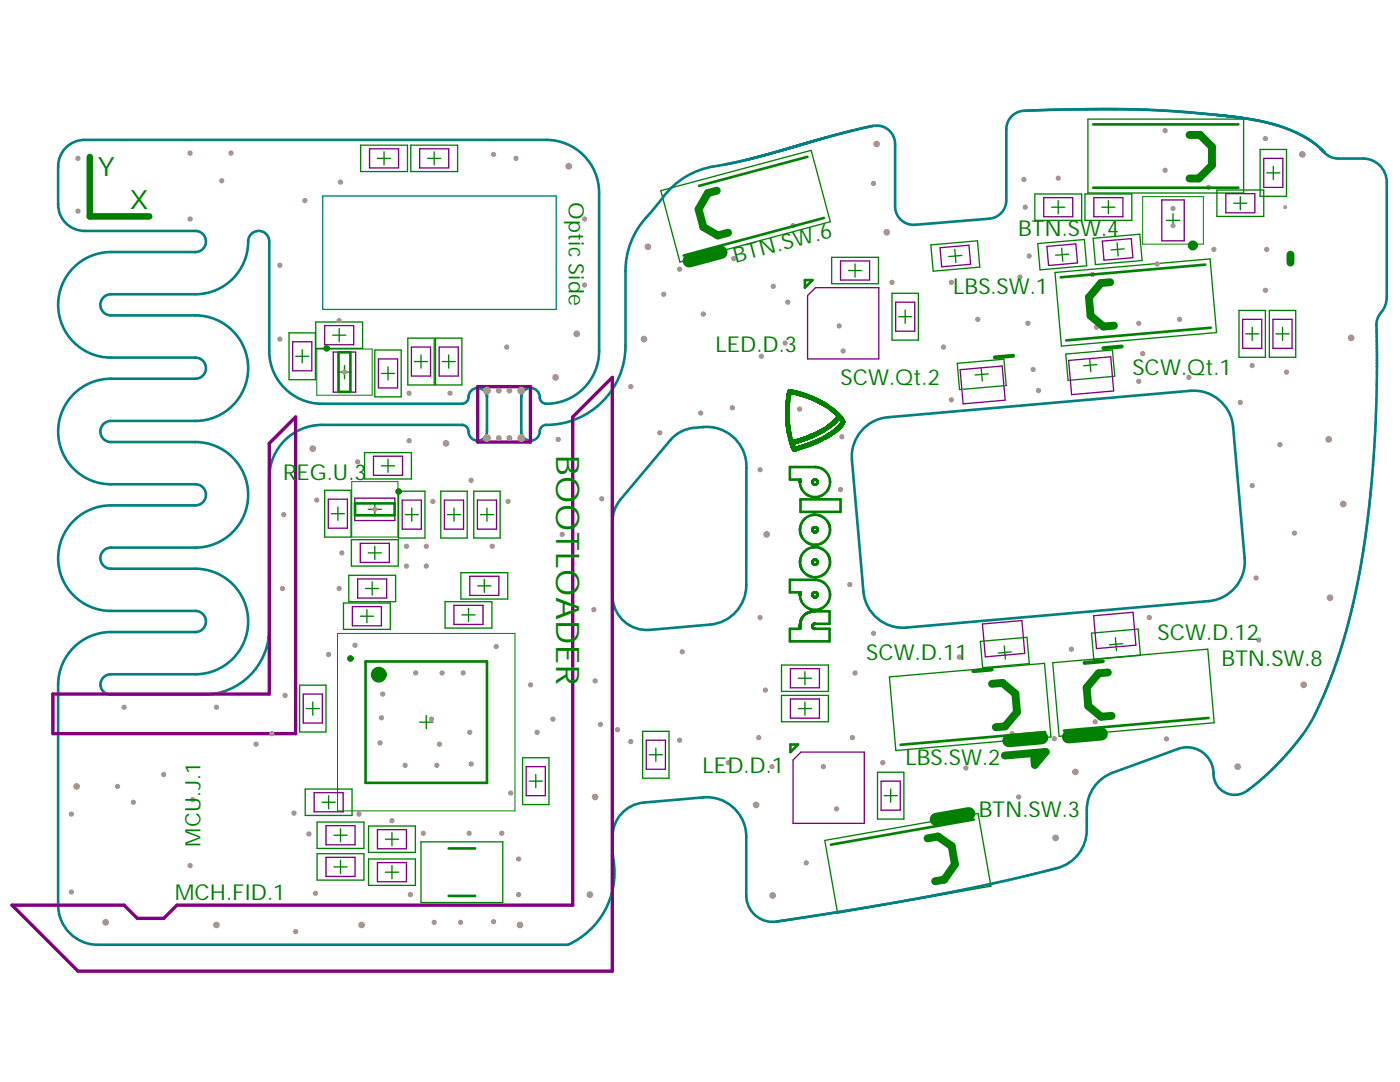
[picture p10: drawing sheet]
<svg xmlns="http://www.w3.org/2000/svg" width="279mm" height="216mm" viewBox="0 0 279 216" stroke-linecap="round" stroke-linejoin="round" font-family="sans-serif">
<defs><g id="words">
<text font-size="6.5" fill="#008000" x="111" y="90.8" transform="rotate(90 111 90.8)">BOOTLOADER</text>
<g font-size="5.3" fill="#008000">
<text x="19.5" y="35">Y</text>
<text x="25.8" y="41.6">X</text>
</g>
<g font-size="4.4" fill="#008000">
<text x="203.2" y="47.1">BTN.SW.4</text>
<text x="190.2" y="58.7">LBS.SW.1</text>
<text x="142.8" y="70.3">LED.D.3</text>
<text x="167.8" y="76.8">SCW.Qt.2</text>
<text x="226" y="74.7">SCW.Qt.1</text>
<text x="56.5" y="95.8">REG.U.3</text>
<text x="172.9" y="131.6">SCW.D.11</text>
<text x="231" y="127.7">SCW.D.12</text>
<text x="243.8" y="132.9">BTN.SW.8</text>
<text x="140.2" y="154.2">LED.D.1</text>
<text x="180.7" y="152.7">LBS.SW.2</text>
<text x="195.3" y="162.9">BTN.SW.3</text>
<text x="34.9" y="179.5">MCH.FID.1</text>
</g>
<g font-size="4.2" fill="#008000">
<text x="113.5" y="40.2" transform="rotate(90 113.5 40.2)">Optic Side</text>
<text x="146.8" y="52.5" transform="rotate(-15 146.8 52.5)">BTN.SW.6</text>
<text x="40" y="169.1" transform="rotate(-90 40 169.1)">MCU.J.1</text>
</g>
</g></defs>
<g fill="none" stroke="#008000" stroke-width=".26">
<path d="M72 29h9.3v5.2h-9.3zM75.3 31.6h2.7M76.6 30.3v2.6M82 29h9.3v5.2h-9.3zM85.3 31.6h2.7M86.7 30.3v2.6M131.9 38l30-8 3.8 14.2-30 8.1zM206.5 38.7h9.4v5.3h-9.4zM216.5 38.7h9.4v5.3h-9.4zM217.1 23.8h31.1v14.7h-31.1zM242.9 37.9h9.3v5.3h-9.3zM247.5 39.2v2.7"/>
<path d="M251.5 29.8h5.2v9.4h-5.2zM252.8 34.5h2.6M254.1 33.2v2.6M166 51.3h9.3v5.3h-9.3zM169.3 54h2.7M170.6 52.7v2.6M178 58.5h5.3v9.4h-5.3zM185.8 48.9l9.3-.8 .4 5.2-9.3 .8zM190.5 49.8l.3 2.6M192 51l-2.7 .2M207.1 48.6l9.3-.8 .5 5.2-9.3 .8zM209.9 41.3h2.6"/>
<path d="M210.5 54.4l31-2.7 1.3 14.7-31 2.7zM211.2 40v2.7M211.9 49.5l.2 2.6M213.3 50.7l-2.6 .2M218.2 47.6l9.3-.9 .4 5.3-9.3 .8zM219.9 41.3h2.6M221.2 40v2.7M222.9 48.5l.3 2.6M224.4 49.7l-2.7 .2M232.8 44h2.6M234.1 42.7v2.6M246.2 40.6h2.6"/>
<path d="M57.7 66.4h5.3v9.4h-5.3zM59 71.1h2.6M60.3 69.8v2.6M63 64.2h9.4v5.3h-9.4zM66.4 66.9h2.6M67.4 74.3h2.7M67.7 65.6v2.6M68.7 72.9v2.7M74.8 69.8h5.3v9.4h-5.3zM76.1 74.5h2.7M77.4 73.2v2.6M81.4 67.5h5.3v9.3h-5.3z"/>
<path d="M82.7 72.1h2.6M84 70.8v2.7M86.9 67.5h5.3v9.3h-5.3zM88.2 72.1h2.7M89.5 70.8v2.7M179.3 63.2h2.7M180.7 61.9v2.6M191 72.5l9.4-.8 .4 5.2-9.3 .8zM195.8 73.4l.2 2.6M197.2 74.6l-2.6 .2M212.7 70.7l9.3-.9 .5 5.3-9.3 .8zM217.5 71.6l.2 2.6"/>
<path d="M218.9 72.8l-2.6 .2M247.3 61.9h5.2v9.4h-5.2zM248.6 66.6h2.6M249.9 65.3v2.6M253.3 61.9h5.3v9.4h-5.3zM254.6 66.6h2.7M256 65.3v2.6M64.8 97.8h5.3v9.4h-5.3zM72.8 90.3h9.3v5.3h-9.3zM76.1 92.9h2.7M77.4 91.6v2.7M79.5 98h5.3v9.4h-5.3z"/>
<path d="M88 98h5.2v9.4h-5.2zM94.5 98h5.3v9.4h-5.3zM66.1 102.5h2.6M67.4 101.2v2.6M69.6 114.8h9.3v5.3h-9.3zM70.1 107.7h9.4v5.3h-9.4zM73 117.4h2.6M73.5 110.3h2.6M73.5 101.6h2.6M74.3 116.1v2.6M74.8 100.3v2.6M74.8 109v2.6"/>
<path d="M80.9 102.7h2.6M82.2 101.4v2.6M89.3 102.7h2.6M90.6 101.4v2.6M92 114.3h9.3v5.2h-9.3zM95.3 116.9h2.7M95.9 102.7h2.6M96.7 115.6v2.6M97.2 101.4v2.6M59.8 136.7h5.3v9.4h-5.3zM68.5 120.3h9.4v5.3h-9.4zM71.9 123h2.6"/>
<path d="M73.2 121.6v2.7M88.8 120.1h9.4v5.2h-9.4zM92.2 122.7h2.6M93.5 121.4v2.6M156 138.8h9.3v5.2h-9.3zM156 132.7h9.3v5.3h-9.3zM159.3 135.3h2.7M160.6 134v2.6M177.5 135.1l31-2.7 1.2 14.6-30.9 2.8zM195.6 128l9.4-.8 .4 5.2-9.3 .8zM200.4 128.9l.2 2.6M201.8 130.1l-2.6 .2"/>
<path d="M210.1 132.2l30.9-2.7 1.3 14.7-30.9 2.7zM217.8 126.3l9.3-.8 .5 5.3-9.3 .8zM222.6 127.2l.2 2.7M224 128.4l-2.6 .3M60.9 157.4h9.4v5.3h-9.4zM61.1 141.4h2.6M62.4 140.1v2.6M65.6 158.8v2.6M83.8 144.1h2.6M85.1 142.8v2.6M104.3 151.2h5.3v9.3h-5.3zM105.6 155.9h2.6"/>
<path d="M106.9 154.6v2.6M128.3 145.9h5.2v9.4h-5.2zM129.6 150.6h2.6M130.9 149.3v2.6M159.3 141.4h2.7M160.6 140.1v2.6M175.1 154.1h5.3v9.3h-5.3zM176.4 158.8h2.7M177.8 157.4v2.7M63.3 170.3h9.3v5.3h-9.3zM63.3 164h9.3v5.3h-9.3zM64.3 160.1h2.6"/>
<path d="M66.6 173h2.7M66.6 166.7h2.7M68 165.3v2.7M68 171.7v2.6M73.6 164.8h9.3v5.3h-9.3zM73.6 171.4h9.3v5.3h-9.3zM76.9 167.5h2.6M76.9 174h2.6M78.2 166.1v2.7M78.2 172.7v2.7M84 168h16.3v12.1h-16.3zM164.6 167.7l30.6-5.4 2.6 14.5-30.6 5.4z"/>
</g>
<path d="M228 39.2h12.2v9.5h-12.2zM63.2 69.6h11.1v9.3h-11.1zM70.2 96.1h9.2v11.1h-9.2zM67.4 126.4h35.4v35.4h-35.4z" fill="none" stroke="#008000" stroke-width=".2"/>
<g fill="none" stroke="#008080" stroke-width=".53">
<path d="M152 31.1h.1M152.1 31.1h.1M152.4 31h-.1M152.7 30.9l-.1 .1M152.8 30.9h-.1M155.1 30.2l-5.8 1.6-5 1.1a16.9 16.9 0 0 0-12.9 7.6l-.5 .6a33.9 33.9 0 0 0-4.4 5.8l-1.1 3-.5 3.1-.1 16a15.9 15.9 0 0 1-16.2 15.9 1.56 1.56 0 0 0-1 1.7 1.84 1.84 0 0 1-2 1.3 1.84 1.84 0 0 1-1.6-1.8v-7.9M155.2 30.2h.1M155.3 30.2h.1M155.4 30.2h.1M155.5 30.2h-.1M155.5 30.1l-.4 .1M155.7 30.1h.1"/>
<path d="M156.1 30h-.1M156.2 29.9v.1M156.5 29.9h-.1M156.6 29.8h.1M156.8 29.8h-.1M156.8 29.8l-1.3 .3M156.9 29.7v.1M157 29.7h.1M157.1 29.7h-.1M157.3 29.6l-.5 .2M157.4 29.6h-.1M157.4 29.6h.1"/>
<path d="M157.5 29.6h.1M157.6 29.5l-.3 .1M157.6 29.5h.1M157.7 29.5h.1M157.8 29.5l-.3 .1M157.8 29.5h.1M157.9 29.5h-.1M157.9 29.4v.1M158 29.4h.1M158.1 29.4h.1M158.3 29.3h.1M158.4 29.3l-.6 .2"/>
<path d="M158.5 29.3h-.1M158.6 29.2l-.5 .2M158.7 29.2h-.1M158.8 29.2h.1M159 29.1l-.3 .1M159 29.1h.1M159.3 29v.1M159.5 29l-.4 .1M159.6 29h-.1M160.1 28.8l-.5 .2M160.9 28.6l-.8 .2M161 28.6h.1"/>
<path d="M161.2 28.5h-.1M161.3 28.5h.1M161.5 28.4h-.1M161.6 28.4h.1M161.8 28.3l-3.2 1M161.9 28.3h.1M162.2 28.2h-.1M162.2 28.2h.1M162.3 28.2h.1M162.5 28.1h.1M162.6 28.1h-.1M162.6 28.1l-1 .3"/>
<path d="M162.8 28l-.2 .1M162.9 28h-.1M162.9 28l-.2 .1M163.1 27.9l-.1 .1M163.2 27.9h-.1M163.4 27.8l-.5 .2M163.5 27.8l9.4-2.4a6.1 6.1 0 0 1 3.4-.1 3.7 3.7 0 0 1 2.3 3.4v12.6a3.7 3.7 0 0 0 4 3.6l15.5-1.4a3.7 3.7 0 0 0 2.7-3.5l.1-14.9a3.7 3.7 0 0 1 3.5-3l12.9-.3 10.2 .1 9.5 .5 10.2 1 5.5 1 4.6 1.4 3.9 2 1.5 1.1 1.4 1.3a3.9 3.9 0 0 0 2.9 1.4l5.9 .1a4.7 4.7 0 0 1 3.9 4.7v22.9l-.2 1.1-.7 1.5a4.6 4.6 0 0 0-1.2 4.3l.1 5.8a235.4 235.4 0 0 1-3.5 42.5l-1.2 5.8-1.5 6-1.7 5.4-1.8 4.8a38.8 38.8 0 0 1-7.5 13.1l-3.8 4-4 3.5a4.3 4.3 0 0 1-4.8 1.3 4.3 4.3 0 0 1-2.8-4M163.5 27.8h-.1M163.6 27.8h.1M97.2 78.2v7.9a1.84 1.84 0 0 1-1.9 1.8 1.84 1.84 0 0 1-1.8-1.8 1.32 1.32 0 0 0-1.3-1.3h-27.9a10.5 10.5 0 0 0-10.6 10.5v30.2a13.2 13.2 0 0 1-13.1 13.1h-18.5a2.04 2.04 0 0 1-2.1-2 2.04 2.04 0 0 1 2.1-2.1h16.9a10.5 10.5 0 0 0 10.5-10.5 10.5 10.5 0 0 0-10.5-10.5h-16.9a2.11 2.11 0 0 1-2.1-2.1 2.11 2.11 0 0 1 2.1-2.1h16.9a10.5 10.5 0 0 0 10.5-10.6 10.5 10.5 0 0 0-10.5-10.5h-16.9a2.11 2.11 0 0 1-2.1-2.1 2.11 2.11 0 0 1 2.1-2.1h16.9a10.5 10.5 0 0 0 10.5-10.5 10.5 10.5 0 0 0-10.5-10.6h-16.9a2.11 2.11 0 0 1-2.1-2.1 2.11 2.11 0 0 1 2.1-2.1h16.9a10.7 10.7 0 0 0 10.6-11.1 2.11 2.11 0 0 1 2.3-1.5 2.11 2.11 0 0 1 1.8 2.1v21.8a10.5 10.5 0 0 0 10.6 10.6h27.9a1.51 1.51 0 0 0 1.4-1.8 1.84 1.84 0 0 1 2-1.4 1.84 1.84 0 0 1 1.6 1.9M104 79.3a1.84 1.84 0 0 1 1.9-1.9 1.84 1.84 0 0 1 1.8 1.9 1.32 1.32 0 0 0 1.3 1.3 10.5 10.5 0 0 0 10.6-10.6v-31.6a10.5 10.5 0 0 0-10.6-10.5h-92.1a5.3 5.3 0 0 0-5.3 5.3v7.6a5.3 5.3 0 0 0 5.3 5.3h22.1a2.11 2.11 0 0 1 2.1 2.1 2.11 2.11 0 0 1-2.1 2.1h-16.9a10.5 10.5 0 0 0-10.5 10.5 10.5 10.5 0 0 0 10.5 10.6h16.9a2.11 2.11 0 0 1 2.1 2.1 2.11 2.11 0 0 1-2.1 2.1h-16.9a10.5 10.5 0 0 0-10.5 10.5 10.5 10.5 0 0 0 10.5 10.5h16.9a2.11 2.11 0 0 1 2.1 2.1 2.11 2.11 0 0 1-2.1 2.1h-16.9a10.5 10.5 0 0 0-10.5 10.6 10.5 10.5 0 0 0 10.5 10.5h16.9a2.11 2.11 0 0 1 2.1 2.1 2.11 2.11 0 0 1-2.1 2.1h-16.9a10.5 10.5 0 0 0-10.5 10.4v44.1a7.9 7.9 0 0 0 7.9 7.9h93.9a16 16 0 0 0 8.9-17.9l-.1-1.1a9.2 9.2 0 0 1 1.5-6.8 6.8 6.8 0 0 1 4.8-2.6l11.9-1a7.9 7.9 0 0 1 8.5 7.9v11.7a5.3 5.3 0 0 0 6.7 5.1l19.3-3.1 15.6-2.8a298.4 298.4 0 0 0 21.4-5 7.9 7.9 0 0 0 5-7.3 14.7 14.7 0 0 1 .5-6.9 7.9 7.9 0 0 1 4.7-4.5l13-4.8a5.3 5.3 0 0 1 7.1 5M134.3 87.3l1-.8a11.1 11.1 0 0 1 9.1-.6 7.9 7.9 0 0 1 4.6 7.5l-.1 23.4a7.9 7.9 0 0 1-7.2 7.8l-12 1.1a6.8 6.8 0 0 1-7.5-6.8v-14.8l.2-1.4 .4-1.3 1-1.7z"/>
<path d="M172.5 85.3a7.9 7.9 0 0 1 4.7-2l60.3-5.3a7.9 7.9 0 0 1 8.6 7.2l2.3 26.2a7.9 7.9 0 0 1-7.2 8.5l-60.3 5.3a7.9 7.9 0 0 1-8.6-7.2l-2.3-26.2a7.9 7.9 0 0 1 2.5-6.5zM242.2 154.4h.1"/>
</g>
<path d="M64.4 39.1h46.6v22.6h-46.6z" fill="none" stroke="#008080" stroke-width=".26"/>
<g fill="none" stroke="#800080" stroke-width=".26">
<path d="M73.7 29.7h5.8v3.8h-5.8zM83.8 29.7h5.7v3.8h-5.7zM208.3 39.4h5.8v3.9h-5.8zM218.3 39.4h5.8v3.9h-5.8zM231.9 39.9h4.4v8.2h-4.4zM244.6 38.6h5.8v3.9h-5.8zM252.2 31.6h3.8v5.8h-3.8zM161.2 59l1.5-1.6h12.7v14.2h-14.2zM167.7 52.1h5.8v3.8h-5.8zM187.6 49.4l5.8-.5 .3 3.8-5.8 .5zM208.9 49.2l5.8-.5 .3 3.8-5.7 .5zM220 48.1l5.8-.5 .3 3.8-5.8 .5z"/>
<path d="M58.4 68.2h3.8v5.8h-3.8zM64.8 65h5.8v3.8h-5.8zM66.5 70.2h4.5v8.1h-4.5zM75.5 71.6h3.8v5.8h-3.8zM82.1 69.2h3.8v5.8h-3.8zM87.6 69.2h3.9v5.8h-3.9zM178.7 60.3h3.9v5.8h-3.9zM191.6 73.8l8.4-.8 .6 6.9-8.4 .7zM213.3 71.9l8.4-.7 .6 6.8-8.4 .7zM248 63.7h3.8v5.8h-3.8zM254 63.7h3.9v5.8h-3.9zM65.5 99.6h3.8v5.8h-3.8z"/>
<path d="M70.8 99.4h8v4.5h-8zM74.5 91h5.8v3.9h-5.8zM80.3 99.8h3.8v5.8h-3.8zM88.7 99.8h3.8v5.8h-3.8zM95.3 99.8h3.8v5.8h-3.8zM71.4 115.5h5.8v3.8h-5.8zM71.9 108.4h5.8v3.8h-5.8zM93.8 115h5.8v3.8h-5.8zM60.5 138.5h3.8v5.8h-3.8zM70.3 121h5.8v3.9h-5.8zM90.6 120.8h5.8v3.8h-5.8zM157.7 139.5h5.8v3.8h-5.8z"/>
<path d="M157.7 133.4h5.8v3.8h-5.8zM196.1 124.5l7.8-.7 .6 6.6-7.9 .7zM218.3 122.9l7.8-.7 .6 6.5-7.9 .7zM62.7 158.2h5.8v3.8h-5.8zM105 153h3.8v5.8h-3.8zM129 147.7h3.8v5.8h-3.8zM158.3 151.7l1.6-1.6h12.6v14.2h-14.2zM175.8 155.9h3.9v5.8h-3.9zM65.1 171.1h5.8v3.8h-5.8zM65.1 164.8h5.8v3.8h-5.8zM75.3 165.5h5.8v3.9h-5.8zM75.3 172.1h5.8v3.8h-5.8z"/>
</g>
<path d="M95.3 77.1h10.6v11.1h-10.6zM53.7 88.5l5.3-5.3v63.2h-48.4v-7.9h43.1zM2.4 180.6h22.4l2.6 2.6h5.3l2.6-2.6h79v-97.4l7.9-7.9v118.5h-106.6z" fill="none" stroke="#800080" stroke-width=".67"/>
<g fill="#a6968d">
<circle cx="97.2" cy="87.4" r=".79"/>
<circle cx="104" cy="87.4" r=".79"/>
<circle cx="104" cy="77.9" r=".79"/>
<circle cx="97.2" cy="77.9" r=".79"/>
<circle cx="99.6" cy="87.4" r=".59"/>
<circle cx="101.7" cy="87.4" r=".59"/>
<circle cx="101.7" cy="77.9" r=".59"/>
<circle cx="99.6" cy="77.9" r=".59"/>
<circle cx="15.6" cy="31.6" r=".53"/>
<circle cx="15.6" cy="42.1" r=".53"/>
<circle cx="51.1" cy="148.5" r=".53"/>
<circle cx="54.3" cy="146.4" r=".53"/>
<circle cx="118.8" cy="135.9" r=".53"/>
<circle cx="37.9" cy="172.7" r=".53"/>
<circle cx="63" cy="178.2" r=".53"/>
<circle cx="26.6" cy="160.1" r=".53"/>
<circle cx="38.5" cy="159.6" r=".53"/>
<circle cx="86.1" cy="143.5" r=".53"/>
<circle cx="135.6" cy="147.7" r=".53"/>
<circle cx="170.1" cy="147.2" r=".53"/>
<circle cx="152.7" cy="137.7" r=".53"/>
<circle cx="192.8" cy="153.2" r=".53"/>
<circle cx="232.8" cy="147.4" r=".53"/>
<circle cx="210.4" cy="147.4" r=".53"/>
<circle cx="255.4" cy="88.7" r=".53"/>
<circle cx="258.3" cy="106.4" r=".53"/>
<circle cx="252.5" cy="57.9" r=".53"/>
<circle cx="218" cy="54.8" r=".53"/>
<circle cx="252.8" cy="49.8" r=".53"/>
<circle cx="203.3" cy="159" r=".53"/>
<circle cx="242.3" cy="49.8" r=".53"/>
<circle cx="251.2" cy="127.7" r=".53"/>
<circle cx="151.4" cy="147.2" r=".53"/>
<circle cx="230.9" cy="52.7" r=".53"/>
<circle cx="37.9" cy="43.7" r=".53"/>
<circle cx="228" cy="70.6" r=".53"/>
<circle cx="205.1" cy="64.5" r=".53"/>
<circle cx="206.2" cy="73.7" r=".53"/>
<circle cx="188.3" cy="69.2" r=".53"/>
<circle cx="154.3" cy="57.1" r=".53"/>
<circle cx="156.7" cy="68.5" r=".53"/>
<circle cx="167.5" cy="65" r=".53"/>
<circle cx="135.6" cy="53.7" r=".53"/>
<circle cx="139.8" cy="82.4" r=".53"/>
<circle cx="167" cy="161.4" r=".53"/>
<circle cx="164.3" cy="153" r=".53"/>
<circle cx="123.3" cy="145.6" r=".53"/>
<circle cx="119.8" cy="144.5" r=".53"/>
<circle cx="125.9" cy="148" r=".53"/>
<circle cx="110.3" cy="143.5" r=".53"/>
<circle cx="145.4" cy="152.2" r=".53"/>
<circle cx="107.2" cy="146.1" r=".53"/>
<circle cx="65.6" cy="130.6" r=".53"/>
<circle cx="44.3" cy="36.1" r=".53"/>
<circle cx="87.7" cy="148.5" r=".53"/>
<circle cx="103" cy="31.6" r=".53"/>
<circle cx="68" cy="36.3" r=".53"/>
<circle cx="23.5" cy="156.9" r=".53"/>
<circle cx="58.7" cy="162.3" r=".53"/>
<circle cx="75.9" cy="148.2" r=".53"/>
<circle cx="94" cy="152.4" r=".53"/>
<circle cx="78.2" cy="163.8" r=".53"/>
<circle cx="99" cy="129" r=".53"/>
<circle cx="70.9" cy="128.8" r=".53"/>
<circle cx="81.1" cy="113" r=".53"/>
<circle cx="85.1" cy="113" r=".53"/>
<circle cx="85.1" cy="109" r=".53"/>
<circle cx="81.1" cy="109" r=".53"/>
<circle cx="87.2" cy="152.7" r=".53"/>
<circle cx="100.1" cy="166.3" r=".53"/>
<circle cx="98.2" cy="109" r=".53"/>
<circle cx="232.5" cy="26.1" r=".53"/>
<circle cx="118.5" cy="121.6" r=".53"/>
<circle cx="151.7" cy="123.2" r=".53"/>
<circle cx="56.4" cy="117.4" r=".53"/>
<circle cx="120.1" cy="99.5" r=".53"/>
<circle cx="111.4" cy="87.7" r=".53"/>
<circle cx="125.9" cy="77.1" r=".53"/>
<circle cx="112.2" cy="106.6" r=".53"/>
<circle cx="136.2" cy="130.1" r=".53"/>
<circle cx="140.4" cy="62.7" r=".53"/>
<circle cx="159.6" cy="81.6" r=".53"/>
<circle cx="146.4" cy="51.6" r=".53"/>
<circle cx="189.9" cy="56.3" r=".53"/>
<circle cx="195.1" cy="63.7" r=".53"/>
<circle cx="211.2" cy="35.5" r=".53"/>
<circle cx="204.3" cy="35.8" r=".53"/>
<circle cx="174.3" cy="36.6" r=".53"/>
<circle cx="151.7" cy="93.7" r=".53"/>
<circle cx="203.6" cy="55.3" r=".53"/>
<circle cx="146.2" cy="81.4" r=".53"/>
<circle cx="131.7" cy="86.4" r=".53"/>
<circle cx="75.9" cy="135.6" r=".53"/>
<circle cx="76.4" cy="138.5" r=".53"/>
<circle cx="205.4" cy="51.1" r=".53"/>
<circle cx="204.6" cy="41.3" r=".53"/>
<circle cx="234.1" cy="41.6" r=".53"/>
<circle cx="256.5" cy="41.3" r=".4"/>
<circle cx="43.2" cy="141.1" r=".53"/>
<circle cx="14.2" cy="162.5" r=".53"/>
<circle cx="14.2" cy="178" r=".53"/>
<circle cx="24.8" cy="141.1" r=".53"/>
<circle cx="152" cy="71.1" r=".53"/>
<circle cx="170.6" cy="134.3" r=".53"/>
<circle cx="169.6" cy="116.6" r=".53"/>
<circle cx="167.7" cy="97.7" r=".53"/>
<circle cx="168" cy="87.2" r=".53"/>
<circle cx="174.3" cy="126.4" r=".53"/>
<circle cx="229.4" cy="123.2" r=".53"/>
<circle cx="250.7" cy="115.3" r=".53"/>
<circle cx="207.2" cy="77.9" r=".53"/>
<circle cx="227.3" cy="76.1" r=".53"/>
<circle cx="83" cy="134.3" r=".53"/>
<circle cx="168.3" cy="70" r=".53"/>
<circle cx="249.9" cy="96.9" r=".53"/>
<circle cx="132.5" cy="58.7" r=".53"/>
<circle cx="247.5" cy="80.3" r=".53"/>
<circle cx="218.8" cy="65.3" r=".53"/>
<circle cx="235.4" cy="63.7" r=".53"/>
<circle cx="252.5" cy="27.7" r=".53"/>
<circle cx="241.2" cy="37.4" r=".53"/>
<circle cx="237.3" cy="75.3" r=".53"/>
<circle cx="227.3" cy="64.5" r=".53"/>
<circle cx="234.1" cy="45" r=".53"/>
<circle cx="178" cy="56.3" r=".53"/>
<circle cx="157.2" cy="60.3" r=".53"/>
<circle cx="232.5" cy="34" r=".53"/>
<circle cx="158.3" cy="45" r=".53"/>
<circle cx="116.7" cy="43.7" r=".53"/>
<circle cx="89.8" cy="78.5" r=".53"/>
<circle cx="81.6" cy="78.5" r=".53"/>
<circle cx="116.7" cy="56.9" r=".53"/>
<circle cx="55.8" cy="67.7" r=".53"/>
<circle cx="81.6" cy="87.9" r=".53"/>
<circle cx="60.8" cy="40" r=".53"/>
<circle cx="101.1" cy="69.2" r=".53"/>
<circle cx="56.6" cy="102.7" r=".53"/>
<circle cx="37.9" cy="30.5" r=".53"/>
<circle cx="55.8" cy="52.9" r=".53"/>
<circle cx="67.7" cy="64" r=".53"/>
<circle cx="46.1" cy="30.5" r=".53"/>
<circle cx="98.5" cy="30.8" r=".53"/>
<circle cx="59" cy="185.9" r=".53"/>
<circle cx="189.9" cy="79.8" r=".53"/>
<circle cx="94" cy="95.8" r=".53"/>
<circle cx="63.2" cy="99.8" r=".53"/>
<circle cx="101.4" cy="100.1" r=".53"/>
<circle cx="86.4" cy="100.1" r=".53"/>
<circle cx="68.2" cy="110.3" r=".53"/>
<circle cx="68.7" cy="74.3" r=".53"/>
<circle cx="74.8" cy="101.6" r=".53"/>
<circle cx="80.9" cy="152.7" r=".53"/>
<circle cx="93.8" cy="146.1" r=".53"/>
<circle cx="67.7" cy="117.4" r=".53"/>
<circle cx="92.4" cy="134.3" r=".53"/>
<circle cx="56.9" cy="138.8" r=".53"/>
<circle cx="249.9" cy="72.9" r=".53"/>
<circle cx="218.6" cy="144" r=".53"/>
<circle cx="213.8" cy="129.5" r=".53"/>
<circle cx="160.9" cy="172.2" r=".53"/>
<circle cx="191.4" cy="131.1" r=".53"/>
<circle cx="176.2" cy="152.2" r=".53"/>
<circle cx="154.1" cy="153" r=".53"/>
<circle cx="76.1" cy="143.2" r=".53"/>
<circle cx="256.7" cy="74.3" r=".53"/>
<circle cx="105.9" cy="136.6" r=".53"/>
<circle cx="88.2" cy="134.3" r=".53"/>
<circle cx="71.4" cy="92.2" r=".53"/>
<circle cx="202" cy="146.4" r=".53"/>
<circle cx="81.9" cy="178.5" r=".53"/>
<circle cx="84.5" cy="166.3" r=".53"/>
<circle cx="101.9" cy="158.2" r=".53"/>
<circle cx="93.6" cy="166.3" r=".53"/>
<circle cx="103.5" cy="171.4" r=".53"/>
<circle cx="103.5" cy="178.5" r=".53"/>
<circle cx="98.5" cy="183.9" r=".53"/>
<circle cx="91.9" cy="184" r=".53"/>
<circle cx="86.7" cy="184" r=".53"/>
<circle cx="61.6" cy="166.4" r=".53"/>
<circle cx="32.7" cy="154.6" r=".53"/>
<circle cx="71.6" cy="162.5" r=".53"/>
<circle cx="265.4" cy="119.3" r=".67"/>
<circle cx="113.5" cy="33.2" r=".67"/>
<circle cx="43.2" cy="184.6" r=".67"/>
<circle cx="247" cy="153" r=".67"/>
<circle cx="118.8" cy="159" r=".67"/>
<circle cx="117.7" cy="178.5" r=".67"/>
<circle cx="89" cy="88.5" r=".67"/>
<circle cx="268.1" cy="100.6" r=".67"/>
<circle cx="259.9" cy="30.8" r=".67"/>
<circle cx="153" cy="106.6" r=".67"/>
<circle cx="210.7" cy="167.2" r=".67"/>
<circle cx="269.6" cy="67.4" r=".67"/>
<circle cx="110.9" cy="75.3" r=".67"/>
<circle cx="129.3" cy="49.2" r=".67"/>
<circle cx="115.1" cy="66.6" r=".67"/>
<circle cx="72.2" cy="184.6" r=".67"/>
<circle cx="177" cy="46.3" r=".67"/>
<circle cx="103.8" cy="184.6" r=".67"/>
<circle cx="260.2" cy="136.6" r=".67"/>
<circle cx="21.1" cy="184" r=".67"/>
<circle cx="62.4" cy="89.5" r=".67"/>
<circle cx="15.3" cy="156.9" r=".67"/>
<circle cx="154.2" cy="178.7" r=".67"/>
<circle cx="265.2" cy="87.7" r=".67"/>
<circle cx="150.9" cy="160.6" r=".67"/>
<circle cx="174.9" cy="28.7" r=".67"/>
<circle cx="214.6" cy="154" r=".67"/>
<circle cx="128.5" cy="67.7" r=".67"/>
</g>
<g fill="none" stroke="#008000" stroke-width=".53">
<path d="M161.1 31.3l-21.6 5.8M218.2 37.5h28.9M218.2 24.8h28.9M160.6 55.9h1.6l-1.6 1.5zM164.4 43.5l-28 7.5M240.5 52.8l-28.8 2.5M67.6 70.3h2.3v7.9h-2.3zM241.6 65.4l-28.8 2.5M70.9 100.4h7.9v2.4h-7.9zM73 132h24.2v24.2h-24.2zM157.7 148.6h1.6l-1.6 1.5zM208.6 146.1l-28.9 2.5"/>
<path d="M241.2 143.3l-28.9 2.5M89.5 178.8h5.3M89.5 169.3h5.3M194.3 163.5l-28.5 5"/>
</g>
<path d="M143.1 38l-1.8 .5-1.9 3.2 1 3.6 2.9 1.7 2-.6M237.4 26.9h2.1l2.4 2.4v3.7l-2.7 2.6h-1.8M221.6 56.3l-1.9 .2-2.4 2.8 .3 3.7 2.6 2.2 2.1-.2M257.5 50.8v1.6M198 136.4l2.1-.1 2.5 2.1 .4 3.7-2.4 2.8-1.9 .2M221.1 134.2l-1.8 .1-2.4 2.9 .3 3.7 2.6 2.1 2-.2M206.3 150.3l.2 2.3 2.2-2.6-8.2 .8M185.1 167.3l2.1-.4 2.7 1.9 .7 3.7-2.2 3-1.8 .3" fill="none" stroke="#008000" stroke-width="1.6"/>
<path d="M202.2 71l-3.7 .3M223.9 69.1l-3.7 .4M197.9 133.6l-3.7 .3M220.1 132l-3.7 .3" fill="none" stroke="#008000" stroke-width=".79"/>
<path d="M143.9 50.4l-6.4 1.7M207.9 147.2l-6.6 .6M219.8 146.5l-6.6 .5M193.3 162.4l-6.4 1.1" fill="none" stroke="#008000" stroke-width="2.6"/>
<path d="M17.9 31.3v11.9h11.9" fill="none" stroke="#008000" stroke-width="1.3"/>
<g fill="none" stroke="#008000" stroke-width=".92">
<path d="M159 78.4h.1M159 78.4l.3 .1M159.1 78.5h.1M159.2 78.5h.1M159.3 78.5h.1M159.4 78.5h.1M159.4 78.5l.2 .1M159.5 78.5h.1M159.5 78.6h.1M159.6 78.6h.1M159.7 78.6h.1M159.7 78.6l.3 .1"/>
<path d="M159.8 78.6h.1M159.8 78.6l.1 .1M159.9 78.7h.1M160 78.7h.1M160 78.7l.3 .1M160.1 78.7h.1M160.1 78.7l.1 .1M160.2 78.8h.1M160.3 78.8h.1M160.4 78.8l.1 .1M160.4 78.8l.2 .1M160.5 78.9h.1"/>
<path d="M160.6 78.9h.1M160.7 78.9h.1M160.7 78.9l.2 .1M160.7 78.9l.3 .1M160.8 79h.1M161 79h.1M161 79l.1 .1M161.1 79.1h.1M161.2 79.1h.1M161.3 79.1h.1M161.3 79.1l.1 .1M161.3 79.1l.3 .2"/>
<path d="M161.5 79.2h.1M161.6 79.3h.1M161.7 79.3l.3 .1M161.8 79.3h.1M161.9 79.4h.1M162 79.4h.1M162.9 79.8l.7 .4M163.1 79.9h.1M163.1 79.9l.1 .1M163.2 80h.1M157.7 87.3l.1 .4M157.8 87.7h.1"/>
<path d="M157.8 87.7v.1M157.8 87.8v.1M158.5 89.7h.1M158.6 88.2h.1M158.7 88.2h.1M158.7 88.2h-.1M158.7 88.1v.1M158.8 88.1l-.2 .1M158.8 88.1h.1M158.8 88.1l-.1 .1M158.9 88.1h-.1M158.9 88.1h-.2"/>
<path d="M158.9 88.1h.1M159 88.1h.1M159 88.1h-.1M159.1 88.1h-.2M159.1 88h.1M159.1 88l-.1 .1M159.2 88h-.1M159.2 88l-.3 .1M159.2 88h.1M159.3 88h.1M159.4 88h.1M159.4 87.9l-.1 .1"/>
<path d="M159.4 87.9h.1M159.5 87.9l-.3 .1M159.5 87.9h.1M159.6 87.9h.1M159.6 87.9h-.1M159.7 87.9h-.1M159.7 87.9h-.2M159.7 87.8h.1M159.8 87.8h.1M159.9 87.8h-.1M160 87.8l-.3 .1M160 87.8h.1"/>
<path d="M160.1 87.7h.1M160.2 87.7h.1M160.2 87.7h-.2M160.2 87.7l-.2 .1M160.3 87.7h-.1M160.3 87.6h.1M160.4 87.6l-.1 .1M160.4 87.6h.1M160.5 87.6h-.1M160.6 87.5l-.3 .2M160.6 87.5l-.1 .1M160.7 87.5h.1"/>
<path d="M160.7 87.5h-.1M160.8 87.5h.1M160.9 87.4h.1M161 87.4h.1M161.1 87.4l-.4 .1M161.1 87.4h-.1M161.1 87.4h.1M161.2 87.3l-.1 .1M161.2 87.3h.1M161.3 87.3h.1M161.3 87.3h-.1M161.4 87.3h-.1"/>
<path d="M161.4 87.3h.1M161.5 87.2l-.1 .1M161.6 87.2h.1M161.7 87.1l-.1 .1M161.7 87.1l-.3 .2M161.7 87.1h.1M161.8 87.1h-.1M161.8 87.1h.1M161.9 87.1h-.1M161.9 87v.1M161.9 87l-.1 .1M161.9 87h.1"/>
<path d="M162 87l-.2 .1M162 87h.1M162 87h-.1M163 88.1h.1M163.3 86.4h.1M163.3 80h.1M163.3 88l-.3 .1M163.4 80v.1M163.4 87.9l-.1 .1M163.4 80.1h.1M163.4 86.4l-.3 .1M163.4 86.3v.1"/>
<path d="M163.4 86.3l-.1 .1M163.4 86.3h.1M163.5 80.1l.1 .1M163.5 86.3h.1M163.5 80.1h.1M163.5 86.3h-.1M163.6 86.2l-.1 .1M163.6 80.2h.1M163.6 87.8h.1M163.7 86.2l-.2 .1M163.7 80.2l.1 .1M163.7 86.2h.1"/>
<path d="M163.7 87.8h.1M163.8 80.3h.1M163.8 86.1l-.1 .1M163.8 86.1h.1M163.8 80.3l.2 .1M163.9 86.1h-.1M163.9 86.1h.1M164 86l-.1 .1M164 86h.1M164 80.4l.2 .1M164 80.4h.1M164.1 87.6l-.7 .3"/>
<path d="M164.1 86h-.1M164.1 86h.1M164.1 80.4h.1M164.1 80.5h.1M164.1 85.9v.1M164.2 80.5h.1M164.2 85.9h-.1M164.2 85.9h.1M164.3 80.5h.1M164.3 80.5l.1 .1M164.3 80.6h.1M164.3 85.8l-.1 .1"/>
<path d="M164.4 80.6l.1 .1M164.4 85.8h.1M164.5 85.7h.1M164.5 80.7l.3 .2M164.6 80.7h.1M164.6 85.6l-.3 .2M164.7 80.8h.1M164.8 80.9h.1M164.9 80.9l.3 .2M164.9 87.2l-.4 .2M164.9 87.1v.1M164.9 87.1h.1"/>
<path d="M165 87.1h.1M165.1 87h.1M165.1 85.3l-.2 .2M165.2 85.3h-.1M165.2 87h.1M165.3 86.9h-.1M165.3 86.9l-.4 .2M165.3 85.2h.1M165.3 86.9h.1M165.4 86.9h-.1M165.4 86.9h.1M165.4 85.1l-.2 .2"/>
<path d="M165.4 85.1h.1M165.4 86.8v.1M165.4 86.8h.1M165.5 86.8h.1M165.5 85.1h-.1M165.5 85.1h.1M165.6 85h-.1M165.6 86.7h.1M165.6 86.7l-.1 .1M165.6 86.7l-.2 .1M165.6 85h.1M165.6 84.9v.1"/>
<path d="M165.7 84.9h.1M165.7 84.9h-.1M165.7 81.5l.8 .6M165.8 84.8h.1M165.8 84.8l-.1 .1M165.9 84.8h-.1M165.9 84.8h.1M165.9 86.5l-.3 .2M165.9 84.7v.1M165.9 84.7h.1M166 84.7h.1M166 86.5h.1"/>
<path d="M166 84.6l-.1 .1M166 84.6h.1M166.1 84.6h.1M166.1 84.5v.1M166.1 84.5h.1M166.2 84.5h.1M166.2 84.5h-.1M166.3 84.4h.1M166.3 86.3l-.4 .2M166.3 86.3h.1M166.3 84.4h-.1M166.3 81.9v.1"/>
<path d="M166.4 84.4h-.1M166.4 84.3l-.2 .2M166.4 84.3l-.1 .1M166.4 86.2h.1M166.4 84.3h.1M166.4 82l.1 .1M166.5 84.2l-.1 .1M166.5 84.2l-.4 .3M166.5 84.2h.1M166.5 82.1h.1M166.5 82.1l.1 .1M166.5 86.1h.1"/>
<path d="M166.6 84.2h-.1M166.6 84.1h.1M166.6 82.2h.1M166.6 84.1l-.1 .1M166.6 86.1l-.3 .2M166.6 86v.1M166.6 86h.1M166.6 82.2l.4 .4M166.7 86h-.1M166.7 82.2v.1M166.7 84v.1M166.7 84h.1"/>
<path d="M166.7 84l-.2 .2M166.8 83.9v.1M166.8 83.9l-.1 .2M166.8 83.9h.1M166.8 82.4h.1M166.9 83.9h-.1M166.9 83.8h.1M166.9 82.4v.1M166.9 83.8v.1M166.9 85.8l-.2 .2M167 85.7h.1M167 82.6l.3 .2"/>
<path d="M167 82.6h.1M167.1 85.7h.1M167.1 85.7l-.3 .2M167.1 82.6v.1M167.1 85.6v.1M167.2 85.6h-.1M167.2 82.7v.1M167.3 85.5l-.2 .1M167.4 85.4l-.2 .1"/>
</g>
<circle cx="158.5" cy="89.7" r=".46" fill="#008000"/>
<path d="M158.5 89.7h.1" fill="none" stroke="#008000" stroke-width=".92"/>
<circle cx="158.5" cy="89.7" r=".46" fill="#008000"/>
<path d="M158.5 89.7h.1" fill="none" stroke="#008000" stroke-width=".92"/>
<circle cx="158.5" cy="89.7" r=".46" fill="#008000"/>
<path d="M158.5 89.7h.1" fill="none" stroke="#008000" stroke-width=".92"/>
<circle cx="158.5" cy="89.7" r=".46" fill="#008000"/>
<path d="M158.5 89.7h.1" fill="none" stroke="#008000" stroke-width=".92"/>
<circle cx="158.5" cy="89.7" r=".46" fill="#008000"/>
<path d="M158.5 89.7h.1" fill="none" stroke="#008000" stroke-width=".92"/>
<circle cx="158.5" cy="89.7" r=".46" fill="#008000"/>
<path d="M158.5 89.7h.1" fill="none" stroke="#008000" stroke-width=".92"/>
<circle cx="158.5" cy="89.7" r=".46" fill="#008000"/>
<path d="M158.5 89.7h.1" fill="none" stroke="#008000" stroke-width=".92"/>
<circle cx="158.5" cy="89.7" r=".46" fill="#008000"/>
<path d="M158.5 89.7h.1" fill="none" stroke="#008000" stroke-width=".92"/>
<circle cx="158.5" cy="89.7" r=".46" fill="#008000"/>
<path d="M158.5 89.6v.1" fill="none" stroke="#008000" stroke-width=".92"/>
<circle cx="158.5" cy="89.6" r=".46" fill="#008000"/>
<path d="M158.5 89.6h.1" fill="none" stroke="#008000" stroke-width=".92"/>
<circle cx="158.5" cy="89.6" r=".46" fill="#008000"/>
<path d="M158.5 89.6h.1" fill="none" stroke="#008000" stroke-width=".92"/>
<circle cx="158.5" cy="89.6" r=".46" fill="#008000"/>
<path d="M158.5 89.6h.1" fill="none" stroke="#008000" stroke-width=".92"/>
<circle cx="158.5" cy="89.6" r=".46" fill="#008000"/>
<path d="M158.5 89.6h.1" fill="none" stroke="#008000" stroke-width=".92"/>
<circle cx="158.5" cy="89.6" r=".46" fill="#008000"/>
<path d="M158.5 89.6h.1" fill="none" stroke="#008000" stroke-width=".92"/>
<circle cx="158.5" cy="89.6" r=".46" fill="#008000"/>
<path d="M158.5 89.6h.1" fill="none" stroke="#008000" stroke-width=".92"/>
<circle cx="158.5" cy="89.6" r=".46" fill="#008000"/>
<path d="M158.5 89.6h.1" fill="none" stroke="#008000" stroke-width=".92"/>
<circle cx="158.5" cy="89.6" r=".46" fill="#008000"/>
<g fill="none" stroke="#008000" stroke-width=".92">
<path d="M157.3 79.9v.1M157.4 79l-.1 1.1M157.4 79h.1M157.4 78.8v.2M157.4 78.8h.1M157.5 78.7h.1M157.5 78.6v.1M157.5 78.6h.1M157.5 78.5h.1M157.5 78.5v.1M157.5 78.4v.1M157.5 78.4h.1"/>
<path d="M157.5 78.3v.1M157.5 78.3h.1M157.6 78.3h.1M157.6 78.3h-.1M157.6 78.3l-.1 .1M157.6 78.2h.1M157.6 78.2l-.1 .1M157.6 78.1h.1M157.6 78.1v.1M157.7 78.1h.1M157.8 78.1v.1M157.8 78.2h.1"/>
<path d="M157.9 78.2h.1M158 78.2h.1M158.1 78.2h.1M158.2 78.2l.1 .1M158.2 78.2l.2 .1M158.3 78.2h.1M158.3 78.3h.1M158.4 78.3h.1M158.4 78.3h.3M158.5 78.3h.1M158.7 78.3h.1M158.7 78.3l.2 .1"/>
<path d="M158.8 78.4h.1M158.9 78.4h.1M162 79.4l.3 .1M162.2 79.5l.7 .3M162.3 79.5l.1 .1M157.1 82.7h.1M157.1 82.8v.1M157.1 82.5h.1M157.1 82.3v.1M157.1 82.9h.1M157.1 82.3h.1M157.1 83h.1"/>
<path d="M157.1 83l.2 2.3M157.1 82.2h.1M157.1 82.1v.9M157.1 82h.1M157.1 81.8v.4M157.1 81.8h.1M157.1 81.6h.1M157.2 81.4l-.1 .4M157.2 81.4h.1M157.2 81.3h.1M157.2 81.2v.2M157.2 81.2h.1"/>
<path d="M157.2 80.3v.9M157.2 80.3h.1M157.2 80.2v.1M157.2 80.2h.1M157.3 80.1l-.1 .1M157.3 80v.1M157.3 85h.1M157.3 85.1h.1M157.3 85.3h.1M157.3 85.3v.1M157.3 85.4h.1M157.3 85.4l.1 .4"/>
<path d="M157.3 85.5v.1M157.4 85.7h.1M157.4 85.7v.1M157.4 85.8h.1M157.4 85.8v.1M157.4 85.9h.1M157.4 85.9v.1M157.4 86h.1M157.4 86v.1M157.4 86.1h.1M157.4 86.1l.1 .1M157.5 86.2l.2 1.1"/>
<path d="M157.5 86.3h.1M157.8 87.9l.1 .3M157.9 88.2l.1 .1M158 88.3h.1M158 88.3v.1M158 88.4v.1M158 88.4h.1M158 88.5h.1M158 88.5v.1M158 88.6h.1M158.1 88.6v.2M158.1 88.3h.1"/>
<path d="M158.1 88.7h.1M158.1 88.3l-.1 .1M158.1 88.7v.1M158.1 88.8h.1M158.2 88.8v.1M158.2 88.3h.1M158.2 88.9h.1M158.2 88.9v.1M158.2 88.3l-.2 .1M158.2 88.3h-.1M158.2 89h.1M158.2 89l.1 .1"/>
<path d="M158.2 89.1h.1M158.3 89.1v.1M158.3 88.3h-.1M158.3 89.2h.1M158.3 88.3h.1M158.3 88.3h-.2M158.3 89.3l.1 .1M158.3 89.3h.1M158.3 89.3l.1 .2M158.4 89.4h.1M158.4 88.3h-.1M158.4 89.5h.1"/>
<path d="M158.4 88.2v.1M158.4 88.2h.1M158.4 88.2l-.1 .1M158.5 89.6h.1M158.5 88.2h.1M158.6 89.6l-.1 .1M158.6 88.2h.1M158.6 88.2h-.1M158.6 88.2h-.2M158.6 89.6h.1M158.7 89.6h-.1M158.7 89.6h.1"/>
<path d="M158.9 89.6h-.2M159 89.5h-.1M159 89.5h.1M159.1 89.5l-.4 .1M159.2 89.5h.1M159.4 89.4h.1M159.5 89.4h.1M159.7 89.3h.1M159.8 89.3h-.1M159.9 89.2l-.8 .3M160 89.2l-.2 .1M160.1 89.2h-.1"/>
<path d="M160.1 89.2h.1M160.3 89.1h-.1M160.4 89.1h-.1M160.4 89.1h.1M160.6 89l-.5 .2M160.6 89h.1M160.8 88.9h.1M161 88.9l-.4 .1M161 88.9h-.1M161.1 88.9h-.1M161.1 88.8v.1M161.2 88.8h-.1"/>
<path d="M161.2 88.8h.1M161.3 88.8h-.1M161.4 88.7l-.1 .1M161.5 88.7h-.1M161.5 88.7h.1M161.7 88.6l-.1 .1M161.7 88.6l-.3 .1M161.8 88.6h-.1M161.8 88.6h.1M161.9 88.6h-.1M161.9 88.5v.1M162 88.5l-.1 .1"/>
<path d="M162.1 87h-.1M162.1 88.5h-.1M162.1 87h.1M162.1 86.9v.1M162.1 86.9h.1M162.2 86.9h-.1M162.2 86.9h.1M162.2 86.9l-.1 .1M162.2 86.9l-.2 .1M162.3 86.9h-.1M162.3 86.9h.1M162.3 88.4h.1"/>
<path d="M162.3 86.8v.1M162.4 86.8l-.1 .1M162.4 88.4l-.4 .1M162.4 86.8h.1M162.4 88.4h.1M162.5 86.8h-.2M162.5 86.8h.1M162.5 88.3l-.1 .1M162.6 86.7h.1M162.6 86.7l-.1 .1M162.6 88.3h.1M162.7 86.7h.1"/>
<path d="M162.8 86.7h-.1M162.8 86.6l-.1 .1M162.8 86.6h.1M162.8 88.2l-.3 .1M162.9 88.2h-.1M162.9 86.6h-.1M162.9 88.1v.1M163 88.1h-.1M163.1 86.5l-.2 .1M164.5 87.4l-.4 .2M164.9 85.5l-.3 .1M165.2 81.1l.5 .4"/>
<path d="M167 83.6v.1M167.1 83.6l-.2 .2M167.1 83.6h.1M167.2 83.4h.1M167.2 83.4l-.1 .2M167.2 83.3v.1M167.3 83.3h-.1M167.3 83.3h.1M167.3 82.8h.1M167.3 82.8v.1M167.3 82.9h.1M167.3 82.9l.1 .1"/>
<path d="M167.4 82.9v.1M167.4 85.4h.1M167.4 83h.1M167.5 85.3h.1M167.6 83.2l-.2-.2-.1 .3M167.6 83.2h.1M167.6 83.2l.1 .1M167.6 85.1h.1M167.6 85.1l-.2 .3M167.7 83.3h.1M167.7 85.1h.1M167.7 85.1l-.2 .1"/>
<path d="M167.7 85v.1M167.7 83.3l.1 .1M167.7 85h.1M167.7 83.4h.1M167.8 85h-.1M167.8 83.4l.2 .3M167.8 84.9l-.1 .1M167.8 83.4h.1M167.8 84.9h.1M167.8 83.5h.1M167.9 84.8l-.2 .3M167.9 84.7v.1"/>
<path d="M168 83.7h.1M168 84.7h.1M168 83.7l.1 .1M168 84.6h.1M168 83.8h.1M168 84.6l-.2 .3M168.1 83.8l.1 .2M168.1 84.6h-.1M168.1 84.5v.1M168.1 84.5l-.1 .1M168.1 84.4v.1M168.2 84.4h-.1"/>
<path d="M168.2 84.4h.1M168.2 84.4l-.1 .1M168.2 84h.1M168.2 84.3v.1M168.2 84v.1M168.2 84.3h.1M168.2 84.1h.1M168.3 84.2l-.1 .1M168.3 84.1v.1"/>
</g>
<g fill="none" stroke="#008000" stroke-width=".53">
<path d="M159.7 96.1h.1M159.7 96h.1M159.7 95.9h.1M159.7 95.8v.2M159.7 95.8h.1M159.7 95.7v.1M159.7 95.7h-2.1v-2.5h5.1a3 3 0 0 1 2.9 3.1 3 3 0 0 1-3.2 2.9 3 3 0 0 1-2.7-3.4M159.7 95.7h.1M159.8 99.6h7.9v2.5h-7.9zM162.2 96.2h.1M162.2 96.3h.1M162.2 96.1v.1"/>
<path d="M162.2 96.1v.2M162.2 96.1h.1M162.2 96v.1M162.2 96.3v.1M162.2 96.4h.1M162.2 96h.1M162.2 95.9v.1M162.2 96.4v.1M162.2 95.9h.1M162.3 96.5h.1M162.3 96.5v.1M162.4 95.8l-.1 .1"/>
<path d="M162.4 96.6h.1M162.4 95.8h.1M162.4 95.7h.1M162.5 96.6h.1M162.5 95.7h-.1M162.5 96.6v.1M162.5 96.7h.1M162.5 95.7h.1M162.6 95.7h-.1M162.6 96.7h.1M162.6 95.7h.1M162.7 95.7h.1"/>
<path d="M162.7 96.7h.1M162.8 95.7h.1M162.8 96.7h-.1M162.8 96.7h.1M162.8 96.6v.1M162.9 95.7h.1M162.9 96.6h.1M162.9 95.8l.1 .1M163 96.6h-.1M163 95.9h.1M163 96.5v.1M163.1 96.5h-.1"/>
<path d="M163.1 95.9h.1M163.1 96.5h.1M163.1 96.4h.1M163.1 96h.1M163.1 96.3v.1M163.1 96v.1M163.1 96.3h.1M163.1 96.1h.1M163.1 96.1v.1M163.1 96.1v.2M163.1 96.2h.1M159.7 118.6h.1"/>
<path d="M159.7 118.5h.1M159.7 118.4h.1M159.7 118.3h.1M159.7 118.3v.2M159.7 118.2v.2M159.7 118.2h.1M159.7 118.2v.1M159.7 118.2h-2.1v-2.5h5.1a3 3 0 0 1 2.9 3.1 3 3 0 0 1-3.2 2.9 3 3 0 0 1-2.7-3.4M162.2 112.2h.1M162.2 105.7h.1M162.2 105.7v.1M162.2 118.7h.1"/>
<path d="M162.2 118.7v.1M162.2 112.1h.1M162.2 112.1v.1M162.2 105.6v.1M162.2 105.8h.1M162.2 118.8h.1M162.2 118.6v.1M162.2 105.6h.1M162.2 118.6v.2M162.2 112.3h.1M162.2 118.6h.1M162.2 105.8v.1"/>
<path d="M162.2 112h.1M162.2 112v.1M162.2 118.5v.1M162.2 118.9h.1M162.2 105.5h.1M162.2 105.9h.1M162.2 118.5h.1M162.2 112.4h.1M162.2 111.9h.1M162.2 105.9v.1M162.2 119h.1M162.2 105.4v.1"/>
<path d="M162.2 118.4h.1M162.2 106h.1M162.2 105.4h.1M162.2 112.5h.1M162.3 119h.1M162.3 112.5l.1 .1M162.3 105.4h.1M162.3 106h.1M162.3 119v.1M162.3 106l.1 .1M162.4 118.3l-.1 .1M162.4 119.1h.1"/>
<path d="M162.4 118.3h.1M162.4 105.3l-.1 .1M162.4 106.1h.1M162.4 105.3h.1M162.4 111.7l-.1 .1M162.4 112.6h.1M162.4 106.1v.1M162.4 111.7h.1M162.4 106.2h.1M162.4 118.2h.1M162.4 105.2v.1M162.5 119.1h.1"/>
<path d="M162.5 118.2h-.1M162.5 105.2h-.1M162.5 112.6h.1M162.5 105.2h.1M162.5 106.2h.1M162.5 119.2h.1M162.5 111.7h.1M162.5 118.2h.1M162.5 112.7h.1M162.6 105.2h-.1M162.6 112.7h.1M162.6 119.2h.1"/>
<path d="M162.6 118.2h-.1M162.6 105.2h.1M162.6 118.2h.1M162.6 106.2h.1M162.6 111.7h.1M162.7 105.2h-.1M162.7 111.7h-.1M162.7 118.2h-.1M162.7 111.7h.1M162.7 118.2h.1M162.7 105.2h.1M162.7 119.2h.1"/>
<path d="M162.7 112.7h.1M162.7 106.2h.1M162.8 112.7h-.1M162.8 111.7h.1M162.8 118.2h.1M162.8 112.7h.1M162.8 119.2h.1M162.8 119.2h-.1M162.8 106.2h.1M162.8 105.2h.1M162.8 112.6v.1M162.8 112.6h.1"/>
<path d="M162.8 119.1v.1M162.9 118.2h.1M162.9 105.2v.1M162.9 106.2h.1M162.9 112.6h.1M162.9 119.1h.1M162.9 111.7h.1M162.9 105.3h.1M162.9 106.1v.1M162.9 111.7l.1 .1M162.9 106.1h.1M162.9 118.3h.1"/>
<path d="M162.9 105.3l.1 .1M162.9 118.3l.1 .1M163 106.1h-.1M163 119.1h-.1M163 112.6h-.1M163 105.4h.1M163 106v.1M163 111.8l.1 .1M163 118.4h.1M163 112.5v.1M163 119v.1M163.1 105.4h.1"/>
<path d="M163.1 106h-.1M163.1 119h-.1M163.1 111.9h.1M163.1 106h.1M163.1 112.4v.1M163.1 118.4h.1M163.1 105.4v.1M163.1 112.4h.1M163.1 119h.1M163.1 105.5h.1M163.1 118.9h.1M163.1 105.9v.1"/>
<path d="M163.1 111.9v.1M163.1 118.5h.1M163.1 105.9h.1M163.1 112h.1M163.1 112.3v.1M163.1 112.3h.1M163.1 105.5v.1M163.1 105.6h.1M163.1 118.8v.1M163.1 118.5v.1M163.1 118.6h.1M163.1 118.8h.1"/>
<path d="M163.1 105.8v.1M163.1 112v.1M163.1 105.8h.1M163.1 112.1h.1M163.1 112.2h.1M163.1 112.1v.1M163.1 118.6v.1M163.1 118.6v.2M163.1 105.7h.1M163.1 118.7h.1M163.1 105.7v.1M164.1 108.3a2.99 2.99 0 0 0 1.3-3.8 2.99 2.99 0 0 0-3.6-1.6 2.99 2.99 0 0 0-2.1 3.4l.1 .2a3 3 0 0 0 4.3 1.8"/>
<path d="M159.7 125v.1M159.7 125.1h.1M159.7 125.1v.1M159.7 124.8v.5M159.7 124.8v.1M159.7 125.2h.1M159.7 124.8h.1M159.7 124.7v.1M159.7 125.3h.1M159.7 125.3v.1M159.7 125.4h.1M159.7 125.4l-2.1 .1v2.5h8v-2.5h-3"/>
<path d="M159.7 124.4h.1M159.7 124.3v.4M159.8 124l-.1 .3M159.8 123.9v.1M159.8 123.9h.1M159.8 123.8v.1M159.8 123.8h.1M159.9 123.7l-.1 .1M159.9 123.7h.1M159.9 123.6v.1M159.9 123.6h.1M160.9 122.4l-.5 .5-.5 .7"/>
<path d="M161 122.4h-.1M161.2 122.3l-.2 .1M161.3 122.2l-.1 .1M161.5 122.1l-.2 .1M161.6 122.1h-.1M161.8 122.1h.1M161.9 122.1h-.3M161.9 122v.1M162 122h-.1M162 122h.1M162.2 125h.1M162.2 124.9h.1"/>
<path d="M162.2 124.9v.1M162.2 125v.1M162.2 125.1h.1M162.2 124.8v.1M162.2 124.8h.1M162.2 125.1v.1M162.2 125.2h.1M162.2 124.7v.1M162.2 124.7h.1M162.2 125.3h.1M162.3 125.3h.1M162.3 124.7h.1"/>
<path d="M162.3 124.6v.1M162.3 122h-.3M162.3 125.3l.1 .1M162.3 122h.1M162.4 122h-.1M162.4 124.5l-.1 .1M162.4 124.5h.1M162.4 125.4h.1M162.4 122h3.2v2.5h-3M162.4 122h.1M162.5 125.4h.1M162.5 124.5h.1"/>
<path d="M162.5 125.5h.1M162.6 125.5h.1M162.6 124.5h-.1M162.6 124.5h.1M162.7 124.5h-.1"/>
<circle cx="162.7" cy="112.2" r="3"/>
</g>
<circle cx="75.6" cy="134.6" r=".79" fill="none" stroke="#008000" stroke-width="1.6"/>
<g fill="none" stroke="#008000" stroke-width=".66">
<circle cx="65.2" cy="69.5" r=".33"/>
<circle cx="79.5" cy="98.1" r=".33"/>
<circle cx="69.9" cy="131.4" r=".33"/>
</g>
<circle cx="238.1" cy="49" r=".33" fill="none" stroke="#008000" stroke-width="1.3"/>
<use href="#words"/>
</svg>
